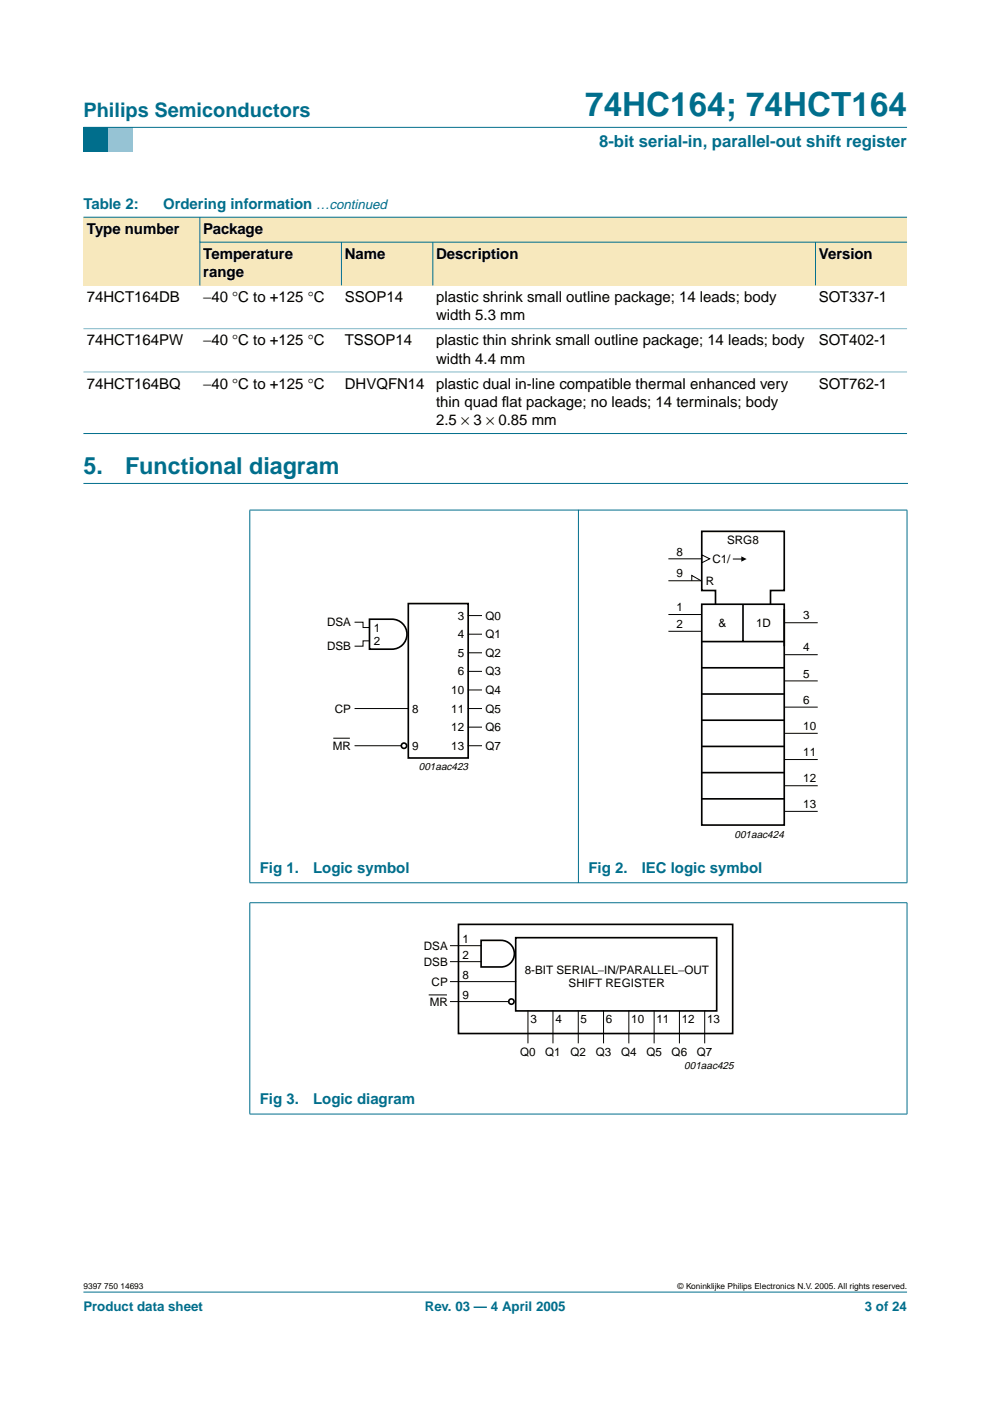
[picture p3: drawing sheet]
<svg xmlns="http://www.w3.org/2000/svg" width="210mm" height="297mm" viewBox="0 0 210 297" stroke-linecap="round" stroke-linejoin="round" font-family="sans-serif">
<defs><g id="words">
<text font-size="7.1" fill="#006e8c" x="124.1" y="24.7">74HC164; 74HCT164</text>
<g font-size="4.9" fill="#006e8c">
<text x="17.7" y="100.5">5.</text>
<text x="26.5" y="100.5">Functional diagram</text>
</g>
<text font-size="4.2" fill="#006e8c" x="17.7" y="24.9">Philips Semiconductors</text>
<text font-size="3.5" fill="#006e8c" x="127" y="31.1">8-bit serial-in, parallel-out shift register</text>
<g font-size="3.2" fill="#006e8c">
<text x="17.7" y="44.3">Table 2:</text>
<text x="34.6" y="44.3">Ordering information …continued</text>
<text x="55.1" y="185">Fig 1.</text>
<text x="66.4" y="185">Logic symbol</text>
<text x="124.8" y="185">Fig 2.</text>
<text x="136" y="185">IEC logic symbol</text>
<text x="55.1" y="234.1">Fig 3.</text>
<text x="66.4" y="234.1">Logic diagram</text>
</g>
<g font-size="3.2">
<text x="18.4" y="49.6">Type number</text>
<text x="43.1" y="49.6">Package</text>
<text x="43.1" y="54.9">Temperature</text>
<text x="43.1" y="58.8">range</text>
<text x="73.1" y="54.9">Name</text>
<text x="92.5" y="54.9">Description</text>
<text x="173.6" y="54.9">Version</text>
<text x="18.4" y="64">74HCT164DB</text>
<text x="43.1" y="64">−40 °C to +125 °C</text>
<text x="73.1" y="64">SSOP14</text>
<text x="92.5" y="64">plastic shrink small outline package; 14 leads; body</text>
<text x="173.6" y="64">SOT337-1</text>
<text x="92.5" y="67.9">width 5.3 mm</text>
<text x="18.4" y="73.2">74HCT164PW</text>
<text x="43.1" y="73.2">−40 °C to +125 °C</text>
<text x="73.1" y="73.2">TSSOP14</text>
<text x="92.5" y="77.1">width 4.4 mm</text>
<text x="92.5" y="73.2">plastic thin shrink small outline package; 14 leads; body</text>
<text x="173.6" y="73.2">SOT402-1</text>
<text x="18.4" y="82.4">74HCT164BQ</text>
<text x="43.1" y="82.4">−40 °C to +125 °C</text>
<text x="73.1" y="82.4">DHVQFN14</text>
<text x="92.5" y="82.4">plastic dual in-line compatible thermal enhanced very</text>
<text x="173.6" y="82.4">SOT762-1</text>
<text x="92.5" y="86.3">thin quad f</text>
<text x="106.4" y="86.3">lat package; no leads; 14 terminals; body</text>
<text x="92.5" y="90.2">2.5 × 3 × 0.85 mm</text>
</g>
<g font-size="2.8" fill="#006e8c">
<text x="17.7" y="278">Product data sheet</text>
<text x="90.1" y="278">Rev. 03 — 4 April 2005</text>
<text x="183.4" y="278">3 of 24</text>
</g>
<g font-size="2.5">
<text x="143.4" y="118">8</text>
<text x="151" y="119.5">C1/</text>
<text x="154.2" y="115.4">SRG8</text>
<text x="143.4" y="122.3">9</text>
<text x="149.7" y="123.9">R</text>
<text x="97" y="131.4">3</text>
<text x="102.9" y="131.4">Q0</text>
<text x="143.4" y="129.6">1</text>
<text x="170.3" y="131.3">3</text>
<text x="69.4" y="137.8">DSB</text>
<text x="69.4" y="132.8">DSA</text>
<text x="79.2" y="133.9">1</text>
<text x="79.2" y="136.7">2</text>
<text x="97" y="135.3">4</text>
<text x="102.9" y="135.3">Q1</text>
<text x="143.4" y="133.2">2</text>
<text x="152.3" y="132.9">&amp;</text>
<text x="160.3" y="132.9">1D</text>
<text x="97" y="139.2">5</text>
<text x="97" y="143.2">6</text>
<text x="102.9" y="139.2">Q2</text>
<text x="102.9" y="143.2">Q3</text>
<text x="170.3" y="138.1">4</text>
<text x="170.3" y="143.7">5</text>
<text x="95.7" y="147.1">10</text>
<text x="102.9" y="147.1">Q4</text>
<text x="170.3" y="149.2">6</text>
<text x="71" y="151.1">CP</text>
<text x="87.4" y="151.1">8</text>
<text x="95.7" y="151.1">11</text>
<text x="95.7" y="155">12</text>
<text x="102.9" y="151.1">Q5</text>
<text x="102.9" y="155">Q6</text>
<text x="170.3" y="154.8">10</text>
<text x="70.6" y="159">MR</text>
<text x="87.4" y="159">9</text>
<text x="95.7" y="159">13</text>
<text x="102.9" y="159">Q7</text>
<text x="170.3" y="160.3">11</text>
<text x="170.3" y="165.9">12</text>
<text x="170.3" y="171.3">13</text>
<text x="89.9" y="201.3">DSA</text>
<text x="98.1" y="199.9">1</text>
<text x="98.1" y="203.3">2</text>
<text x="89.9" y="204.7">DSB</text>
<text x="91.5" y="209">CP</text>
<text x="98.1" y="207.6">8</text>
<text x="111.2" y="206.4">8-BIT SERIAL−IN/PARALLEL−OUT</text>
<text x="120.6" y="209.3">SHIFT REGISTER</text>
<text x="91.1" y="213.2">MR</text>
<text x="98.1" y="211.8">9</text>
<text x="112.4" y="216.9">3</text>
<text x="117.7" y="216.9">4</text>
<text x="123.1" y="216.9">5</text>
<text x="128.5" y="216.9">6</text>
<text x="133.8" y="216.9">10</text>
<text x="139.2" y="216.9">11</text>
<text x="144.6" y="216.9">12</text>
<text x="149.9" y="216.9">13</text>
<text x="110.3" y="223.9">Q0</text>
<text x="115.6" y="223.9">Q1</text>
<text x="121" y="223.9">Q2</text>
<text x="126.3" y="223.9">Q3</text>
<text x="131.7" y="223.9">Q4</text>
<text x="137" y="223.9">Q5</text>
<text x="142.4" y="223.9">Q6</text>
<text x="147.8" y="223.9">Q7</text>
</g>
<g font-size="2.2">
<text x="88.8" y="163.2">001aac423</text>
<text x="155.7" y="177.6">001aac424</text>
<text x="145.1" y="226.7">001aac425</text>
</g>
<g font-size="1.8">
<text x="17.7" y="273.4">9397 750 14693</text>
<text x="143.7" y="273.4">© Koninklijke Philips Electronics N.V. 2005. All rights reserved.</text>
</g>
</g></defs>
<path d="M17.7 273.9h174.6z" fill="#006e8c" stroke="#006e8c" stroke-width=".21"/>
<path d="M17.7 27h5.3v5.3h-5.3z" fill-rule="evenodd" fill="#006e8c"/>
<path d="M23 27h5.3v5.3h-5.3z" fill-rule="evenodd" fill="#96c4d6"/>
<path d="M17.7 27h174.6z" fill="#006e8c" stroke="#006e8c" stroke-width=".21"/>
<path d="M17.7 102.5h174.7" fill="none" stroke="#006e8c" stroke-width=".21"/>
<g fill="#f7e8bd">
<path d="M17.7 46.1h24.7v14.4h-24.7z" fill-rule="evenodd"/>
<path d="M42.4 46.1h149.9v5.2h-149.9z" fill-rule="evenodd"/>
<path d="M42.4 51.3h30v9.2h-30z" fill-rule="evenodd"/>
<path d="M72.4 51.3h19.4v9.2h-19.4z" fill-rule="evenodd"/>
<path d="M91.8 51.3h81.1v9.2h-81.1z" fill-rule="evenodd"/>
<path d="M172.9 51.3h19.4v9.2h-19.4z" fill-rule="evenodd"/>
</g>
<g fill="#006e8c" stroke="#006e8c" stroke-width=".21">
<path d="M42.4 46v14.5z"/>
<path d="M72.4 51.3v9.2z"/>
<path d="M91.8 51.3v9.2z"/>
<path d="M172.9 51.3v9.2z"/>
<path d="M17.7 46.1h174.6z"/>
<path d="M42.3 51.3h150z"/>
<path d="M17.7 91.9h174.6z"/>
<path d="M53 108.2v78.9z"/>
<path d="M122.6 108.1v79.1z"/>
<path d="M192.3 108.2v78.9z"/>
<path d="M52.9 108.1h139.5z"/>
<path d="M52.9 187.2h139.5z"/>
<path d="M53 191.4v44.8z"/>
<path d="M192.3 191.4v44.8z"/>
<path d="M52.9 191.4h139.5z"/>
<path d="M52.9 236.2h139.5z"/>
</g>
<g fill="#80b6c6" stroke="#80b6c6" stroke-width=".21">
<path d="M17.7 69.7h174.6z"/>
<path d="M17.7 78.9h174.6z"/>
</g>
<g fill="none" stroke="#000" stroke-width=".35">
<path d="M78.3 131.3h4.8a3.2 3.2 0 0 1 3.2 3.2 3.2 3.2 0 0 1-3.2 3.1h-4.8zM86.6 128h12.7v32.7h-12.7zM148.8 128.1h17.5v46.8h-17.5zM148.8 136h17.5M151.7 128.1v-2.9h-2.9v-12.5h17.5v12.5h-2.9v2.9M157.5 128.1v7.9M166.3 129.1v7.9M148.8 141.6h17.5M148.8 147.1h17.5M148.8 152.7h17.5M148.8 158.3h17.5M148.8 163.8h17.5"/>
<path d="M148.8 169.4h17.5M97.2 196h58.1v23.1h-58.1zM102 199.4h4.2a2.82 2.82 0 0 1 2.9 2.8 2.82 2.82 0 0 1-2.9 2.8h-4.2zM109.3 198.8h42.7v15.5h-42.7z"/>
<circle cx="85.7" cy="158.1" r=".56"/>
<circle cx="108.4" cy="212.4" r=".56"/>
</g>
<g fill="none" stroke="#000" stroke-width=".21">
<path d="M141.7 118.5h7.1M148.8 117.6l1.7 .9-1.7 .8zM155.5 118.5h2.1M75.3 131.9h1.7v1.2h1.3M78.3 135.9h-1.3v1.1h-1.7M99.3 130.5h2.8M99.3 134.5h2.8M99.3 138.4h2.8M141.7 123.1h7.1M141.7 130.3h7.1M141.7 133.8h7.1M146.7 123.1v-1.1l1.9 1.1"/>
<path d="M166.3 132h7.1M166.3 138.8h7.1M70.8 156.5h3.3M75.3 150.2h11.3M75.3 158.1h9.8M99.3 142.3h2.8M99.3 146.3h2.8M99.3 150.2h2.8M99.3 154.2h2.8M99.3 158.1h2.8M166.3 144.4h7.1M166.3 149.9h7.1"/>
<path d="M166.3 155.5h7.1M166.3 161h7.1M166.3 172h7.1M166.3 166.6h7.1M91 210.9h3.7M95.5 200.5h6.5M95.5 203.9h6.5M95.5 208.1h13.8M95.5 212.4h12.4M111.9 214.3v6.8M117.2 214.3v6.8M122.6 214.3v6.8"/>
<path d="M128 214.3v6.8M133.3 214.3v6.8M138.7 214.3v6.8M144.1 214.3v6.8M149.4 214.3v6.8"/>
</g>
<path d="M157.2 118l1.1 .5-1.1 .6z" fill="#000"/>
<use href="#words"/>
</svg>
